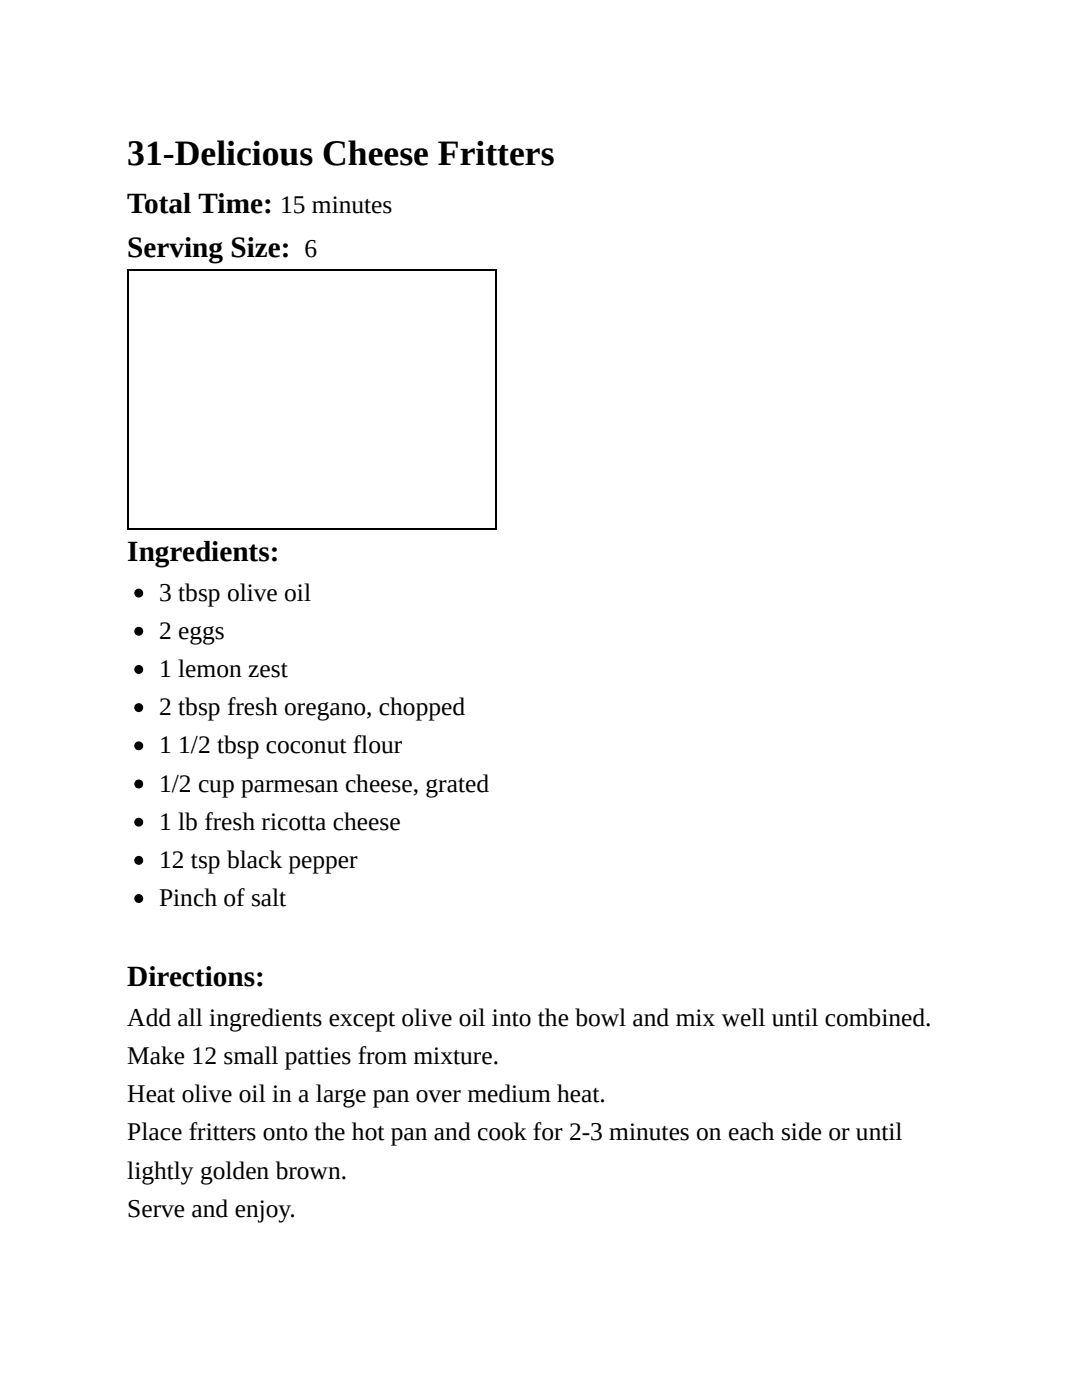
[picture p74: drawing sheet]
<svg xmlns="http://www.w3.org/2000/svg" width="216mm" height="279mm" viewBox="0 0 216 279" stroke-linecap="round" stroke-linejoin="round" font-family="sans-serif">
<defs><g id="words">
<text font-size="7.1" x="25.4" y="33">31-Delicious Cheese Fritters</text>
<g font-size="5.8">
<text x="25.4" y="42.4">Total Time:</text>
<text x="25.4" y="51.3">Serving Size:</text>
<text x="25.4" y="112">Ingredients:</text>
<text x="25.4" y="196.8">Directions:</text>
</g>
<g font-size="5.1">
<text x="55.9" y="42.4">15 minutes</text>
<text x="60.7" y="51.3">6</text>
<text x="31.7" y="119.9">3 tbsp olive oil</text>
<text x="31.7" y="127.5">2 eggs</text>
<text x="31.7" y="135.1">1 lemon zest</text>
<text x="31.7" y="142.7">2 tbsp fresh oregano, chopped</text>
<text x="31.7" y="150.4">1</text>
<text x="35.6" y="150.4">1/2 tbsp coconut flour</text>
<text x="31.7" y="158">1/2 cup parmesan cheese, grated</text>
<text x="31.7" y="165.6">1 lb fresh ricotta cheese</text>
<text x="31.7" y="173.2">12 tsp black pepper</text>
<text x="31.7" y="180.8">Pinch of salt</text>
<text x="25.4" y="204.7">Add all ingredients except olive oil into the bowl and mix well until combined.</text>
<text x="25.4" y="212.3">Make 12 small patties from mixture.</text>
<text x="25.4" y="220">Heat olive oil in a large pan over medium heat.</text>
<text x="25.4" y="227.6">Place fritters onto the hot pan and cook for 2-3 minutes on each side or until</text>
<text x="25.4" y="235.2">lightly golden brown.</text>
<text x="25.4" y="242.8">Serve and enjoy.</text>
</g>
</g></defs>
<path d="M25.4 54h73.7M25.5 53.8v51.9M98.9 53.8v51.9M25.4 105.5h73.7" fill="none" stroke="#000" stroke-width=".25"/>
<g fill="#000" stroke="#000" stroke-width=".25">
<circle cx="27.7" cy="118.4" r=".76"/>
<circle cx="27.7" cy="133.6" r=".76"/>
<circle cx="27.7" cy="126" r=".76"/>
<circle cx="27.7" cy="148.8" r=".76"/>
<circle cx="27.7" cy="141.2" r=".76"/>
<circle cx="27.7" cy="156.5" r=".76"/>
<circle cx="27.7" cy="164.1" r=".76"/>
<circle cx="27.7" cy="179.3" r=".76"/>
<circle cx="27.7" cy="171.7" r=".76"/>
</g>
<use href="#words"/>
</svg>
